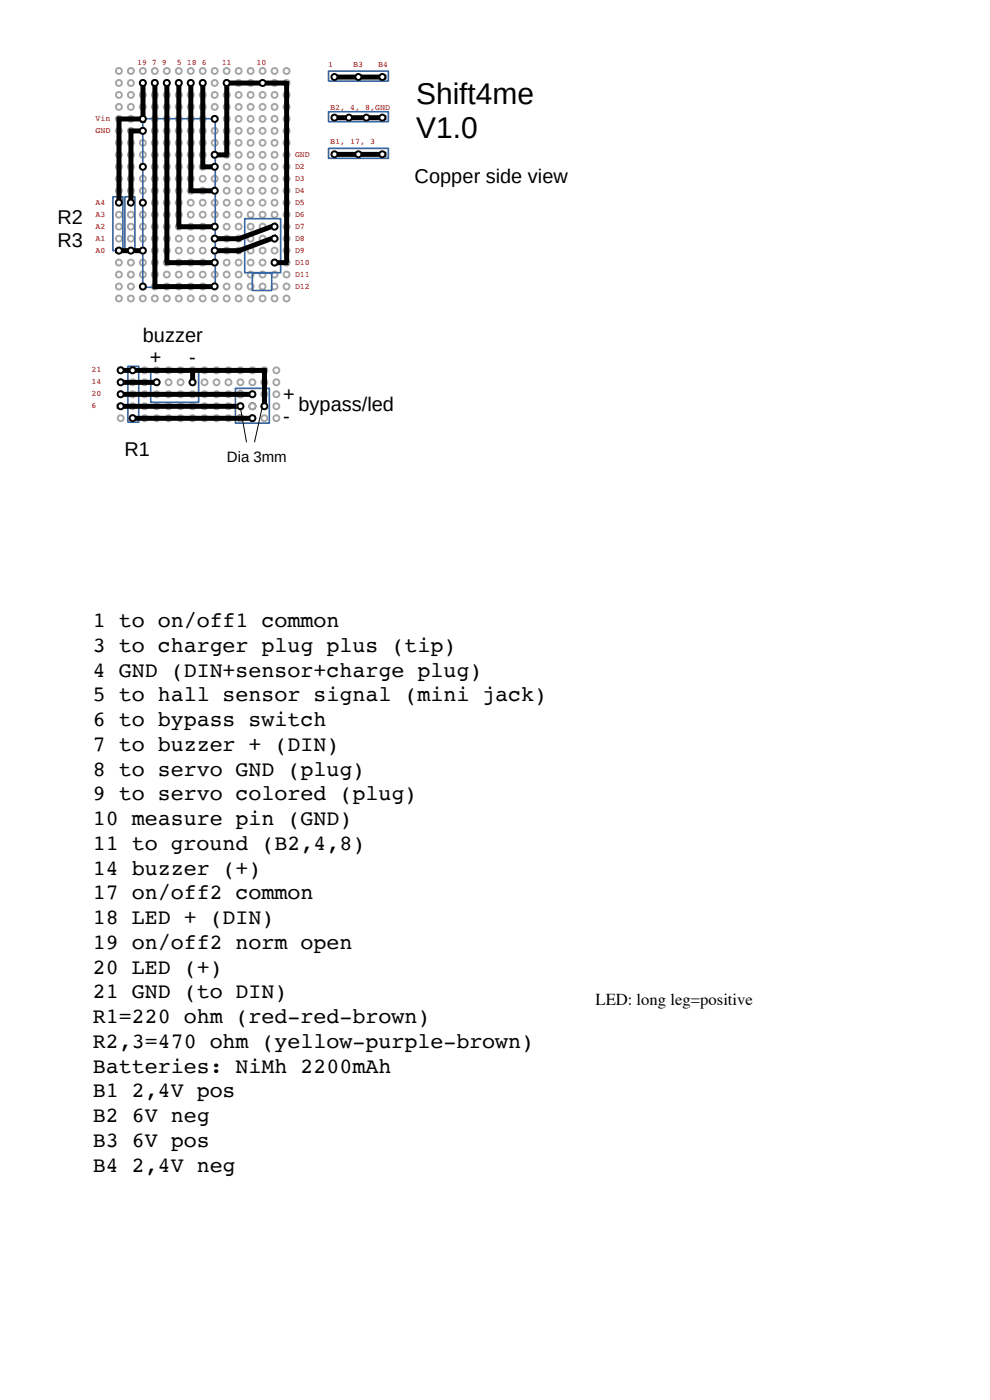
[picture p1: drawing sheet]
<svg xmlns="http://www.w3.org/2000/svg" width="210mm" height="297mm" viewBox="0 0 210 297" stroke-linecap="round" stroke-linejoin="round" font-family="sans-serif">
<defs><g id="words">
<g font-size="6.3">
<text x="88.3" y="22.1">Shift4me</text>
<text x="88.3" y="29.2">V1.0</text>
</g>
<g font-size="4.6">
<text x="19.7" y="133">1 to on/off1 common</text>
<text x="19.7" y="138.3">3 to charger plug plus (tip)</text>
<text x="19.7" y="143.6">4 GND (DIN+sensor+charge plug)</text>
<text x="19.7" y="148.8">5 to hall sensor signal (mini jack)</text>
<text x="19.7" y="154">6 to bypass switch</text>
<text x="19.7" y="159.3">7 to buzzer + (DIN)</text>
<text x="19.7" y="164.5">8 to servo GND (plug)</text>
<text x="19.7" y="169.8">9 to servo colored (plug)</text>
<text x="19.7" y="175.1">10 measure pin (GND)</text>
<text x="19.7" y="180.3">11 to ground (B2,4,8)</text>
<text x="19.7" y="185.5">14 buzzer (+)</text>
<text x="19.7" y="190.8">17 on/off2 common</text>
<text x="19.7" y="196">18 LED + (DIN)</text>
<text x="19.7" y="201.3">19 on/off2 norm open</text>
<text x="19.7" y="206.6">20 LED (+)</text>
<text x="19.7" y="211.8">21 GND (to DIN)</text>
<text x="19.7" y="217">R1=220 ohm (red-red-brown)</text>
<text x="19.7" y="222.3">R2,3=470 ohm (yellow-purple-brown)</text>
<text x="19.7" y="227.5">Batteries: NiMh 2200mAh</text>
<text x="19.7" y="232.8">B1 2,4V pos</text>
<text x="19.7" y="238.1">B2 6V neg</text>
<text x="19.7" y="243.3">B3 6V pos</text>
<text x="19.7" y="248.5">B4 2,4V neg</text>
</g>
<g font-size="4.2">
<text x="87.9" y="38.8">Copper side view</text>
<text x="12.2" y="47.6">R2</text>
<text x="12.2" y="52.3">R3</text>
<text x="30.3" y="72.5">buzzer</text>
<text x="31.7" y="77.3">+</text>
<text x="40.1" y="77.3">-</text>
<text x="60" y="85">+</text>
<text x="60" y="89.8">-</text>
<text x="63.3" y="87.1">bypass/led</text>
<text x="26.4" y="96.8">R1</text>
</g>
<text font-size="3.5" x="126.3" y="213.3">LED: long leg=positive</text>
<text font-size="3.2" x="48.1" y="98">Dia 3mm</text>
<g font-size="1.8" fill="#f00">
<text x="29.1" y="13.8">19 7 9</text>
<text x="37.5" y="13.8">5 18 6</text>
<text x="47" y="13.8">11</text>
<text x="54.4" y="13.8">10</text>
<text x="69.6" y="14.2">1</text>
<text x="74.9" y="14.2">B3</text>
<text x="80.2" y="14.2">B4</text>
<text x="70.1" y="23.3">B2, 4, 8,GND</text>
<text x="20.3" y="25.7">Vin</text>
<text x="20.3" y="28.2">GND</text>
<text x="62.6" y="33.3">GND</text>
<text x="62.6" y="35.8">D2</text>
<text x="70.1" y="30.6">B1, 17, 3</text>
<text x="62.6" y="38.4">D3</text>
<text x="62.6" y="40.9">D4</text>
<text x="20.3" y="43.4">A4</text>
<text x="20.3" y="46">A3</text>
<text x="62.6" y="43.4">D5</text>
<text x="62.6" y="46">D6</text>
<text x="20.3" y="48.5">A2</text>
<text x="20.3" y="51.1">A1</text>
<text x="20.3" y="53.6">A0</text>
<text x="62.6" y="48.5">D7</text>
<text x="62.6" y="51.1">D8</text>
<text x="62.6" y="53.6">D9</text>
<text x="62.6" y="56.1">D10</text>
<text x="62.6" y="58.7">D11</text>
<text x="62.6" y="61.2">D12</text>
<text x="19.4" y="79">21</text>
<text x="19.4" y="81.5">14</text>
<text x="19.4" y="84.1">20</text>
<text x="19.4" y="86.6">6</text>
</g>
</g></defs>
<circle cx="58.2" cy="58.2" r=".84" fill="#a5a5a5"/>
<circle cx="58.2" cy="58.2" r=".43" fill="#fff"/>
<circle cx="60.8" cy="58.2" r=".84" fill="#a5a5a5"/>
<circle cx="60.8" cy="58.2" r=".43" fill="#fff"/>
<circle cx="60.8" cy="60.8" r=".84" fill="#a5a5a5"/>
<circle cx="60.8" cy="60.8" r=".43" fill="#fff"/>
<circle cx="58.2" cy="60.8" r=".84" fill="#a5a5a5"/>
<circle cx="58.2" cy="60.8" r=".43" fill="#fff"/>
<circle cx="53.2" cy="58.2" r=".84" fill="#a5a5a5"/>
<circle cx="53.2" cy="58.2" r=".43" fill="#fff"/>
<circle cx="55.7" cy="58.2" r=".84" fill="#a5a5a5"/>
<circle cx="55.7" cy="58.2" r=".43" fill="#fff"/>
<circle cx="55.7" cy="60.8" r=".84" fill="#a5a5a5"/>
<circle cx="55.7" cy="60.8" r=".43" fill="#fff"/>
<circle cx="53.2" cy="60.8" r=".84" fill="#a5a5a5"/>
<circle cx="53.2" cy="60.8" r=".43" fill="#fff"/>
<circle cx="48.1" cy="58.2" r=".84" fill="#a5a5a5"/>
<circle cx="48.1" cy="58.2" r=".43" fill="#fff"/>
<circle cx="50.6" cy="58.2" r=".84" fill="#a5a5a5"/>
<circle cx="50.6" cy="58.2" r=".43" fill="#fff"/>
<circle cx="50.6" cy="60.8" r=".84" fill="#a5a5a5"/>
<circle cx="50.6" cy="60.8" r=".43" fill="#fff"/>
<circle cx="48.1" cy="60.8" r=".84" fill="#a5a5a5"/>
<circle cx="48.1" cy="60.8" r=".43" fill="#fff"/>
<circle cx="43" cy="58.2" r=".84" fill="#a5a5a5"/>
<circle cx="43" cy="58.2" r=".43" fill="#fff"/>
<circle cx="45.5" cy="58.2" r=".84" fill="#a5a5a5"/>
<circle cx="45.5" cy="58.2" r=".43" fill="#fff"/>
<circle cx="45.5" cy="60.8" r=".84" fill="#a5a5a5"/>
<circle cx="45.5" cy="60.8" r=".43" fill="#fff"/>
<circle cx="43" cy="60.8" r=".84" fill="#a5a5a5"/>
<circle cx="43" cy="60.8" r=".43" fill="#fff"/>
<circle cx="37.9" cy="58.2" r=".84" fill="#a5a5a5"/>
<circle cx="37.9" cy="58.2" r=".43" fill="#fff"/>
<circle cx="40.5" cy="58.2" r=".84" fill="#a5a5a5"/>
<circle cx="40.5" cy="58.2" r=".43" fill="#fff"/>
<circle cx="40.5" cy="60.8" r=".84" fill="#a5a5a5"/>
<circle cx="40.5" cy="60.8" r=".43" fill="#fff"/>
<circle cx="37.9" cy="60.8" r=".84" fill="#a5a5a5"/>
<circle cx="37.9" cy="60.8" r=".43" fill="#fff"/>
<circle cx="32.8" cy="58.2" r=".84" fill="#a5a5a5"/>
<circle cx="32.8" cy="58.2" r=".43" fill="#fff"/>
<circle cx="35.4" cy="58.2" r=".84" fill="#a5a5a5"/>
<circle cx="35.4" cy="58.2" r=".43" fill="#fff"/>
<circle cx="35.4" cy="60.8" r=".84" fill="#a5a5a5"/>
<circle cx="35.4" cy="60.8" r=".43" fill="#fff"/>
<circle cx="32.8" cy="60.8" r=".84" fill="#a5a5a5"/>
<circle cx="32.8" cy="60.8" r=".43" fill="#fff"/>
<circle cx="27.8" cy="58.2" r=".84" fill="#a5a5a5"/>
<circle cx="27.8" cy="58.2" r=".43" fill="#fff"/>
<circle cx="30.3" cy="58.2" r=".84" fill="#a5a5a5"/>
<circle cx="30.3" cy="58.2" r=".43" fill="#fff"/>
<circle cx="30.3" cy="60.8" r=".84" fill="#a5a5a5"/>
<circle cx="30.3" cy="60.8" r=".43" fill="#fff"/>
<circle cx="27.8" cy="60.8" r=".84" fill="#a5a5a5"/>
<circle cx="27.8" cy="60.8" r=".43" fill="#fff"/>
<circle cx="25.2" cy="58.2" r=".84" fill="#a5a5a5"/>
<circle cx="25.2" cy="58.2" r=".43" fill="#fff"/>
<circle cx="25.2" cy="60.8" r=".84" fill="#a5a5a5"/>
<circle cx="25.2" cy="60.8" r=".43" fill="#fff"/>
<circle cx="58.2" cy="53.2" r=".84" fill="#a5a5a5"/>
<circle cx="58.2" cy="53.2" r=".43" fill="#fff"/>
<circle cx="60.8" cy="53.2" r=".84" fill="#a5a5a5"/>
<circle cx="60.8" cy="53.2" r=".43" fill="#fff"/>
<circle cx="60.8" cy="55.7" r=".84" fill="#a5a5a5"/>
<circle cx="60.8" cy="55.7" r=".43" fill="#fff"/>
<circle cx="58.2" cy="55.7" r=".84" fill="#a5a5a5"/>
<circle cx="58.2" cy="55.7" r=".43" fill="#fff"/>
<circle cx="53.2" cy="53.2" r=".84" fill="#a5a5a5"/>
<circle cx="53.2" cy="53.2" r=".43" fill="#fff"/>
<circle cx="55.7" cy="53.2" r=".84" fill="#a5a5a5"/>
<circle cx="55.7" cy="53.2" r=".43" fill="#fff"/>
<circle cx="55.7" cy="55.7" r=".84" fill="#a5a5a5"/>
<circle cx="55.7" cy="55.7" r=".43" fill="#fff"/>
<circle cx="53.2" cy="55.7" r=".84" fill="#a5a5a5"/>
<circle cx="53.2" cy="55.7" r=".43" fill="#fff"/>
<circle cx="48.1" cy="53.2" r=".84" fill="#a5a5a5"/>
<circle cx="48.1" cy="53.2" r=".43" fill="#fff"/>
<circle cx="50.6" cy="53.2" r=".84" fill="#a5a5a5"/>
<circle cx="50.6" cy="53.2" r=".43" fill="#fff"/>
<circle cx="50.6" cy="55.7" r=".84" fill="#a5a5a5"/>
<circle cx="50.6" cy="55.7" r=".43" fill="#fff"/>
<circle cx="48.1" cy="55.7" r=".84" fill="#a5a5a5"/>
<circle cx="48.1" cy="55.7" r=".43" fill="#fff"/>
<circle cx="43" cy="53.2" r=".84" fill="#a5a5a5"/>
<circle cx="43" cy="53.2" r=".43" fill="#fff"/>
<circle cx="45.5" cy="53.2" r=".84" fill="#a5a5a5"/>
<circle cx="45.5" cy="53.2" r=".43" fill="#fff"/>
<circle cx="45.5" cy="55.7" r=".84" fill="#a5a5a5"/>
<circle cx="45.5" cy="55.7" r=".43" fill="#fff"/>
<circle cx="43" cy="55.7" r=".84" fill="#a5a5a5"/>
<circle cx="43" cy="55.7" r=".43" fill="#fff"/>
<circle cx="37.9" cy="53.2" r=".84" fill="#a5a5a5"/>
<circle cx="37.9" cy="53.2" r=".43" fill="#fff"/>
<circle cx="40.5" cy="53.2" r=".84" fill="#a5a5a5"/>
<circle cx="40.5" cy="53.2" r=".43" fill="#fff"/>
<circle cx="40.5" cy="55.7" r=".84" fill="#a5a5a5"/>
<circle cx="40.5" cy="55.7" r=".43" fill="#fff"/>
<circle cx="37.9" cy="55.7" r=".84" fill="#a5a5a5"/>
<circle cx="37.9" cy="55.7" r=".43" fill="#fff"/>
<circle cx="32.8" cy="53.2" r=".84" fill="#a5a5a5"/>
<circle cx="32.8" cy="53.2" r=".43" fill="#fff"/>
<circle cx="35.4" cy="53.2" r=".84" fill="#a5a5a5"/>
<circle cx="35.4" cy="53.2" r=".43" fill="#fff"/>
<circle cx="35.4" cy="55.7" r=".84" fill="#a5a5a5"/>
<circle cx="35.4" cy="55.7" r=".43" fill="#fff"/>
<circle cx="32.8" cy="55.7" r=".84" fill="#a5a5a5"/>
<circle cx="32.8" cy="55.7" r=".43" fill="#fff"/>
<circle cx="27.8" cy="53.2" r=".84" fill="#a5a5a5"/>
<circle cx="27.8" cy="53.2" r=".43" fill="#fff"/>
<circle cx="30.3" cy="53.2" r=".84" fill="#a5a5a5"/>
<circle cx="30.3" cy="53.2" r=".43" fill="#fff"/>
<circle cx="30.3" cy="55.7" r=".84" fill="#a5a5a5"/>
<circle cx="30.3" cy="55.7" r=".43" fill="#fff"/>
<circle cx="27.8" cy="55.7" r=".84" fill="#a5a5a5"/>
<circle cx="27.8" cy="55.7" r=".43" fill="#fff"/>
<circle cx="25.2" cy="53.2" r=".84" fill="#a5a5a5"/>
<circle cx="25.2" cy="53.2" r=".43" fill="#fff"/>
<circle cx="25.2" cy="55.7" r=".84" fill="#a5a5a5"/>
<circle cx="25.2" cy="55.7" r=".43" fill="#fff"/>
<circle cx="58.2" cy="48.1" r=".84" fill="#a5a5a5"/>
<circle cx="58.2" cy="48.1" r=".43" fill="#fff"/>
<circle cx="60.8" cy="48.1" r=".84" fill="#a5a5a5"/>
<circle cx="60.8" cy="48.1" r=".43" fill="#fff"/>
<circle cx="60.8" cy="50.6" r=".84" fill="#a5a5a5"/>
<circle cx="60.8" cy="50.6" r=".43" fill="#fff"/>
<circle cx="58.2" cy="50.6" r=".84" fill="#a5a5a5"/>
<circle cx="58.2" cy="50.6" r=".43" fill="#fff"/>
<circle cx="53.2" cy="48.1" r=".84" fill="#a5a5a5"/>
<circle cx="53.2" cy="48.1" r=".43" fill="#fff"/>
<circle cx="55.7" cy="48.1" r=".84" fill="#a5a5a5"/>
<circle cx="55.7" cy="48.1" r=".43" fill="#fff"/>
<circle cx="55.7" cy="50.6" r=".84" fill="#a5a5a5"/>
<circle cx="55.7" cy="50.6" r=".43" fill="#fff"/>
<circle cx="53.2" cy="50.6" r=".84" fill="#a5a5a5"/>
<circle cx="53.2" cy="50.6" r=".43" fill="#fff"/>
<circle cx="48.1" cy="48.1" r=".84" fill="#a5a5a5"/>
<circle cx="48.1" cy="48.1" r=".43" fill="#fff"/>
<circle cx="50.6" cy="48.1" r=".84" fill="#a5a5a5"/>
<circle cx="50.6" cy="48.1" r=".43" fill="#fff"/>
<circle cx="50.6" cy="50.6" r=".84" fill="#a5a5a5"/>
<circle cx="50.6" cy="50.6" r=".43" fill="#fff"/>
<circle cx="48.1" cy="50.6" r=".84" fill="#a5a5a5"/>
<circle cx="48.1" cy="50.6" r=".43" fill="#fff"/>
<circle cx="43" cy="48.1" r=".84" fill="#a5a5a5"/>
<circle cx="43" cy="48.1" r=".43" fill="#fff"/>
<circle cx="45.5" cy="48.1" r=".84" fill="#a5a5a5"/>
<circle cx="45.5" cy="48.1" r=".43" fill="#fff"/>
<circle cx="45.5" cy="50.6" r=".84" fill="#a5a5a5"/>
<circle cx="45.5" cy="50.6" r=".43" fill="#fff"/>
<circle cx="43" cy="50.6" r=".84" fill="#a5a5a5"/>
<circle cx="43" cy="50.6" r=".43" fill="#fff"/>
<circle cx="37.9" cy="48.1" r=".84" fill="#a5a5a5"/>
<circle cx="37.9" cy="48.1" r=".43" fill="#fff"/>
<circle cx="40.5" cy="48.1" r=".84" fill="#a5a5a5"/>
<circle cx="40.5" cy="48.1" r=".43" fill="#fff"/>
<circle cx="40.5" cy="50.6" r=".84" fill="#a5a5a5"/>
<circle cx="40.5" cy="50.6" r=".43" fill="#fff"/>
<circle cx="37.9" cy="50.6" r=".84" fill="#a5a5a5"/>
<circle cx="37.9" cy="50.6" r=".43" fill="#fff"/>
<circle cx="32.8" cy="48.1" r=".84" fill="#a5a5a5"/>
<circle cx="32.8" cy="48.1" r=".43" fill="#fff"/>
<circle cx="35.4" cy="48.1" r=".84" fill="#a5a5a5"/>
<circle cx="35.4" cy="48.1" r=".43" fill="#fff"/>
<circle cx="35.4" cy="50.6" r=".84" fill="#a5a5a5"/>
<circle cx="35.4" cy="50.6" r=".43" fill="#fff"/>
<circle cx="32.8" cy="50.6" r=".84" fill="#a5a5a5"/>
<circle cx="32.8" cy="50.6" r=".43" fill="#fff"/>
<circle cx="27.8" cy="48.1" r=".84" fill="#a5a5a5"/>
<circle cx="27.8" cy="48.1" r=".43" fill="#fff"/>
<circle cx="30.3" cy="48.1" r=".84" fill="#a5a5a5"/>
<circle cx="30.3" cy="48.1" r=".43" fill="#fff"/>
<circle cx="30.3" cy="50.6" r=".84" fill="#a5a5a5"/>
<circle cx="30.3" cy="50.6" r=".43" fill="#fff"/>
<circle cx="27.8" cy="50.6" r=".84" fill="#a5a5a5"/>
<circle cx="27.8" cy="50.6" r=".43" fill="#fff"/>
<circle cx="25.2" cy="48.1" r=".84" fill="#a5a5a5"/>
<circle cx="25.2" cy="48.1" r=".43" fill="#fff"/>
<circle cx="25.2" cy="50.6" r=".84" fill="#a5a5a5"/>
<circle cx="25.2" cy="50.6" r=".43" fill="#fff"/>
<circle cx="58.2" cy="43" r=".84" fill="#a5a5a5"/>
<circle cx="58.2" cy="43" r=".43" fill="#fff"/>
<circle cx="60.8" cy="43" r=".84" fill="#a5a5a5"/>
<circle cx="60.8" cy="43" r=".43" fill="#fff"/>
<circle cx="60.8" cy="45.5" r=".84" fill="#a5a5a5"/>
<circle cx="60.8" cy="45.5" r=".43" fill="#fff"/>
<circle cx="58.2" cy="45.5" r=".84" fill="#a5a5a5"/>
<circle cx="58.2" cy="45.5" r=".43" fill="#fff"/>
<circle cx="53.2" cy="43" r=".84" fill="#a5a5a5"/>
<circle cx="53.2" cy="43" r=".43" fill="#fff"/>
<circle cx="55.7" cy="43" r=".84" fill="#a5a5a5"/>
<circle cx="55.7" cy="43" r=".43" fill="#fff"/>
<circle cx="55.7" cy="45.5" r=".84" fill="#a5a5a5"/>
<circle cx="55.7" cy="45.5" r=".43" fill="#fff"/>
<circle cx="53.2" cy="45.5" r=".84" fill="#a5a5a5"/>
<circle cx="53.2" cy="45.5" r=".43" fill="#fff"/>
<circle cx="48.1" cy="43" r=".84" fill="#a5a5a5"/>
<circle cx="48.1" cy="43" r=".43" fill="#fff"/>
<circle cx="50.6" cy="43" r=".84" fill="#a5a5a5"/>
<circle cx="50.6" cy="43" r=".43" fill="#fff"/>
<circle cx="50.6" cy="45.5" r=".84" fill="#a5a5a5"/>
<circle cx="50.6" cy="45.5" r=".43" fill="#fff"/>
<circle cx="48.1" cy="45.5" r=".84" fill="#a5a5a5"/>
<circle cx="48.1" cy="45.5" r=".43" fill="#fff"/>
<circle cx="43" cy="43" r=".84" fill="#a5a5a5"/>
<circle cx="43" cy="43" r=".43" fill="#fff"/>
<circle cx="45.5" cy="43" r=".84" fill="#a5a5a5"/>
<circle cx="45.5" cy="43" r=".43" fill="#fff"/>
<circle cx="45.5" cy="45.5" r=".84" fill="#a5a5a5"/>
<circle cx="45.5" cy="45.5" r=".43" fill="#fff"/>
<circle cx="43" cy="45.5" r=".84" fill="#a5a5a5"/>
<circle cx="43" cy="45.5" r=".43" fill="#fff"/>
<circle cx="37.9" cy="43" r=".84" fill="#a5a5a5"/>
<circle cx="37.9" cy="43" r=".43" fill="#fff"/>
<circle cx="40.5" cy="43" r=".84" fill="#a5a5a5"/>
<circle cx="40.5" cy="43" r=".43" fill="#fff"/>
<circle cx="40.5" cy="45.5" r=".84" fill="#a5a5a5"/>
<circle cx="40.5" cy="45.5" r=".43" fill="#fff"/>
<circle cx="37.9" cy="45.5" r=".84" fill="#a5a5a5"/>
<circle cx="37.9" cy="45.5" r=".43" fill="#fff"/>
<circle cx="32.8" cy="43" r=".84" fill="#a5a5a5"/>
<circle cx="32.8" cy="43" r=".43" fill="#fff"/>
<circle cx="35.4" cy="43" r=".84" fill="#a5a5a5"/>
<circle cx="35.4" cy="43" r=".43" fill="#fff"/>
<circle cx="35.4" cy="45.5" r=".84" fill="#a5a5a5"/>
<circle cx="35.4" cy="45.5" r=".43" fill="#fff"/>
<circle cx="32.8" cy="45.5" r=".84" fill="#a5a5a5"/>
<circle cx="32.8" cy="45.5" r=".43" fill="#fff"/>
<circle cx="27.8" cy="43" r=".84" fill="#a5a5a5"/>
<circle cx="27.8" cy="43" r=".43" fill="#fff"/>
<circle cx="30.3" cy="43" r=".84" fill="#a5a5a5"/>
<circle cx="30.3" cy="43" r=".43" fill="#fff"/>
<circle cx="30.3" cy="45.5" r=".84" fill="#a5a5a5"/>
<circle cx="30.3" cy="45.5" r=".43" fill="#fff"/>
<circle cx="27.8" cy="45.5" r=".84" fill="#a5a5a5"/>
<circle cx="27.8" cy="45.5" r=".43" fill="#fff"/>
<circle cx="25.2" cy="43" r=".84" fill="#a5a5a5"/>
<circle cx="25.2" cy="43" r=".43" fill="#fff"/>
<circle cx="25.2" cy="45.5" r=".84" fill="#a5a5a5"/>
<circle cx="25.2" cy="45.5" r=".43" fill="#fff"/>
<circle cx="58.2" cy="37.9" r=".84" fill="#a5a5a5"/>
<circle cx="58.2" cy="37.9" r=".43" fill="#fff"/>
<circle cx="60.8" cy="37.9" r=".84" fill="#a5a5a5"/>
<circle cx="60.8" cy="37.9" r=".43" fill="#fff"/>
<circle cx="60.8" cy="40.5" r=".84" fill="#a5a5a5"/>
<circle cx="60.8" cy="40.5" r=".43" fill="#fff"/>
<circle cx="58.2" cy="40.5" r=".84" fill="#a5a5a5"/>
<circle cx="58.2" cy="40.5" r=".43" fill="#fff"/>
<circle cx="53.2" cy="37.9" r=".84" fill="#a5a5a5"/>
<circle cx="53.2" cy="37.9" r=".43" fill="#fff"/>
<circle cx="55.7" cy="37.9" r=".84" fill="#a5a5a5"/>
<circle cx="55.7" cy="37.9" r=".43" fill="#fff"/>
<circle cx="55.7" cy="40.5" r=".84" fill="#a5a5a5"/>
<circle cx="55.7" cy="40.5" r=".43" fill="#fff"/>
<circle cx="53.2" cy="40.5" r=".84" fill="#a5a5a5"/>
<circle cx="53.2" cy="40.5" r=".43" fill="#fff"/>
<circle cx="48.1" cy="37.9" r=".84" fill="#a5a5a5"/>
<circle cx="48.1" cy="37.9" r=".43" fill="#fff"/>
<circle cx="50.6" cy="37.9" r=".84" fill="#a5a5a5"/>
<circle cx="50.6" cy="37.9" r=".43" fill="#fff"/>
<circle cx="50.6" cy="40.5" r=".84" fill="#a5a5a5"/>
<circle cx="50.6" cy="40.5" r=".43" fill="#fff"/>
<circle cx="48.1" cy="40.5" r=".84" fill="#a5a5a5"/>
<circle cx="48.1" cy="40.5" r=".43" fill="#fff"/>
<circle cx="43" cy="37.9" r=".84" fill="#a5a5a5"/>
<circle cx="43" cy="37.9" r=".43" fill="#fff"/>
<circle cx="45.5" cy="37.9" r=".84" fill="#a5a5a5"/>
<circle cx="45.5" cy="37.9" r=".43" fill="#fff"/>
<circle cx="45.5" cy="40.5" r=".84" fill="#a5a5a5"/>
<circle cx="45.5" cy="40.5" r=".43" fill="#fff"/>
<circle cx="43" cy="40.5" r=".84" fill="#a5a5a5"/>
<circle cx="43" cy="40.5" r=".43" fill="#fff"/>
<circle cx="37.9" cy="37.9" r=".84" fill="#a5a5a5"/>
<circle cx="37.9" cy="37.9" r=".43" fill="#fff"/>
<circle cx="40.5" cy="37.9" r=".84" fill="#a5a5a5"/>
<circle cx="40.5" cy="37.9" r=".43" fill="#fff"/>
<circle cx="40.5" cy="40.5" r=".84" fill="#a5a5a5"/>
<circle cx="40.5" cy="40.5" r=".43" fill="#fff"/>
<circle cx="37.9" cy="40.5" r=".84" fill="#a5a5a5"/>
<circle cx="37.9" cy="40.5" r=".43" fill="#fff"/>
<circle cx="32.8" cy="37.9" r=".84" fill="#a5a5a5"/>
<circle cx="32.8" cy="37.9" r=".43" fill="#fff"/>
<circle cx="35.4" cy="37.9" r=".84" fill="#a5a5a5"/>
<circle cx="35.4" cy="37.9" r=".43" fill="#fff"/>
<circle cx="35.4" cy="40.5" r=".84" fill="#a5a5a5"/>
<circle cx="35.4" cy="40.5" r=".43" fill="#fff"/>
<circle cx="32.8" cy="40.5" r=".84" fill="#a5a5a5"/>
<circle cx="32.8" cy="40.5" r=".43" fill="#fff"/>
<circle cx="27.8" cy="37.9" r=".84" fill="#a5a5a5"/>
<circle cx="27.8" cy="37.9" r=".43" fill="#fff"/>
<circle cx="30.3" cy="37.9" r=".84" fill="#a5a5a5"/>
<circle cx="30.3" cy="37.9" r=".43" fill="#fff"/>
<circle cx="30.3" cy="40.5" r=".84" fill="#a5a5a5"/>
<circle cx="30.3" cy="40.5" r=".43" fill="#fff"/>
<circle cx="27.8" cy="40.5" r=".84" fill="#a5a5a5"/>
<circle cx="27.8" cy="40.5" r=".43" fill="#fff"/>
<circle cx="25.2" cy="37.9" r=".84" fill="#a5a5a5"/>
<circle cx="25.2" cy="37.9" r=".43" fill="#fff"/>
<circle cx="25.2" cy="40.5" r=".84" fill="#a5a5a5"/>
<circle cx="25.2" cy="40.5" r=".43" fill="#fff"/>
<circle cx="58.2" cy="32.8" r=".84" fill="#a5a5a5"/>
<circle cx="58.2" cy="32.8" r=".43" fill="#fff"/>
<circle cx="60.8" cy="32.8" r=".84" fill="#a5a5a5"/>
<circle cx="60.8" cy="32.8" r=".43" fill="#fff"/>
<circle cx="60.8" cy="35.4" r=".84" fill="#a5a5a5"/>
<circle cx="60.8" cy="35.4" r=".43" fill="#fff"/>
<circle cx="58.2" cy="35.4" r=".84" fill="#a5a5a5"/>
<circle cx="58.2" cy="35.4" r=".43" fill="#fff"/>
<circle cx="53.2" cy="32.8" r=".84" fill="#a5a5a5"/>
<circle cx="53.2" cy="32.8" r=".43" fill="#fff"/>
<circle cx="55.7" cy="32.8" r=".84" fill="#a5a5a5"/>
<circle cx="55.7" cy="32.8" r=".43" fill="#fff"/>
<circle cx="55.7" cy="35.4" r=".84" fill="#a5a5a5"/>
<circle cx="55.7" cy="35.4" r=".43" fill="#fff"/>
<circle cx="53.2" cy="35.4" r=".84" fill="#a5a5a5"/>
<circle cx="53.2" cy="35.4" r=".43" fill="#fff"/>
<circle cx="48.1" cy="32.8" r=".84" fill="#a5a5a5"/>
<circle cx="48.1" cy="32.8" r=".43" fill="#fff"/>
<circle cx="50.6" cy="32.8" r=".84" fill="#a5a5a5"/>
<circle cx="50.6" cy="32.8" r=".43" fill="#fff"/>
<circle cx="50.6" cy="35.4" r=".84" fill="#a5a5a5"/>
<circle cx="50.6" cy="35.4" r=".43" fill="#fff"/>
<circle cx="48.1" cy="35.4" r=".84" fill="#a5a5a5"/>
<circle cx="48.1" cy="35.4" r=".43" fill="#fff"/>
<circle cx="43" cy="32.8" r=".84" fill="#a5a5a5"/>
<circle cx="43" cy="32.8" r=".43" fill="#fff"/>
<circle cx="45.5" cy="32.8" r=".84" fill="#a5a5a5"/>
<circle cx="45.5" cy="32.8" r=".43" fill="#fff"/>
<circle cx="45.5" cy="35.4" r=".84" fill="#a5a5a5"/>
<circle cx="45.5" cy="35.4" r=".43" fill="#fff"/>
<circle cx="43" cy="35.4" r=".84" fill="#a5a5a5"/>
<circle cx="43" cy="35.4" r=".43" fill="#fff"/>
<circle cx="37.9" cy="32.8" r=".84" fill="#a5a5a5"/>
<circle cx="37.9" cy="32.8" r=".43" fill="#fff"/>
<circle cx="40.5" cy="32.8" r=".84" fill="#a5a5a5"/>
<circle cx="40.5" cy="32.8" r=".43" fill="#fff"/>
<circle cx="40.5" cy="35.4" r=".84" fill="#a5a5a5"/>
<circle cx="40.5" cy="35.4" r=".43" fill="#fff"/>
<circle cx="37.9" cy="35.4" r=".84" fill="#a5a5a5"/>
<circle cx="37.9" cy="35.4" r=".43" fill="#fff"/>
<circle cx="32.8" cy="32.8" r=".84" fill="#a5a5a5"/>
<circle cx="32.8" cy="32.8" r=".43" fill="#fff"/>
<circle cx="35.4" cy="32.8" r=".84" fill="#a5a5a5"/>
<circle cx="35.4" cy="32.8" r=".43" fill="#fff"/>
<circle cx="35.4" cy="35.4" r=".84" fill="#a5a5a5"/>
<circle cx="35.4" cy="35.4" r=".43" fill="#fff"/>
<circle cx="32.8" cy="35.4" r=".84" fill="#a5a5a5"/>
<circle cx="32.8" cy="35.4" r=".43" fill="#fff"/>
<circle cx="27.8" cy="32.8" r=".84" fill="#a5a5a5"/>
<circle cx="27.8" cy="32.8" r=".43" fill="#fff"/>
<circle cx="30.3" cy="32.8" r=".84" fill="#a5a5a5"/>
<circle cx="30.3" cy="32.8" r=".43" fill="#fff"/>
<circle cx="30.3" cy="35.4" r=".84" fill="#a5a5a5"/>
<circle cx="30.3" cy="35.4" r=".43" fill="#fff"/>
<circle cx="27.8" cy="35.4" r=".84" fill="#a5a5a5"/>
<circle cx="27.8" cy="35.4" r=".43" fill="#fff"/>
<circle cx="25.2" cy="32.8" r=".84" fill="#a5a5a5"/>
<circle cx="25.2" cy="32.8" r=".43" fill="#fff"/>
<circle cx="25.2" cy="35.4" r=".84" fill="#a5a5a5"/>
<circle cx="25.2" cy="35.4" r=".43" fill="#fff"/>
<circle cx="58.2" cy="27.8" r=".84" fill="#a5a5a5"/>
<circle cx="58.2" cy="27.8" r=".43" fill="#fff"/>
<circle cx="60.8" cy="27.8" r=".84" fill="#a5a5a5"/>
<circle cx="60.8" cy="27.8" r=".43" fill="#fff"/>
<circle cx="60.8" cy="30.3" r=".84" fill="#a5a5a5"/>
<circle cx="60.8" cy="30.3" r=".43" fill="#fff"/>
<circle cx="58.2" cy="30.3" r=".84" fill="#a5a5a5"/>
<circle cx="58.2" cy="30.3" r=".43" fill="#fff"/>
<circle cx="53.2" cy="27.8" r=".84" fill="#a5a5a5"/>
<circle cx="53.2" cy="27.8" r=".43" fill="#fff"/>
<circle cx="55.7" cy="27.8" r=".84" fill="#a5a5a5"/>
<circle cx="55.7" cy="27.8" r=".43" fill="#fff"/>
<circle cx="55.7" cy="30.3" r=".84" fill="#a5a5a5"/>
<circle cx="55.7" cy="30.3" r=".43" fill="#fff"/>
<circle cx="53.2" cy="30.3" r=".84" fill="#a5a5a5"/>
<circle cx="53.2" cy="30.3" r=".43" fill="#fff"/>
<circle cx="48.1" cy="27.8" r=".84" fill="#a5a5a5"/>
<circle cx="48.1" cy="27.8" r=".43" fill="#fff"/>
<circle cx="50.6" cy="27.8" r=".84" fill="#a5a5a5"/>
<circle cx="50.6" cy="27.8" r=".43" fill="#fff"/>
<circle cx="50.6" cy="30.3" r=".84" fill="#a5a5a5"/>
<circle cx="50.6" cy="30.3" r=".43" fill="#fff"/>
<circle cx="48.1" cy="30.3" r=".84" fill="#a5a5a5"/>
<circle cx="48.1" cy="30.3" r=".43" fill="#fff"/>
<circle cx="43" cy="27.8" r=".84" fill="#a5a5a5"/>
<circle cx="43" cy="27.8" r=".43" fill="#fff"/>
<circle cx="45.5" cy="27.8" r=".84" fill="#a5a5a5"/>
<circle cx="45.5" cy="27.8" r=".43" fill="#fff"/>
<circle cx="45.5" cy="30.3" r=".84" fill="#a5a5a5"/>
<circle cx="45.5" cy="30.3" r=".43" fill="#fff"/>
<circle cx="43" cy="30.3" r=".84" fill="#a5a5a5"/>
<circle cx="43" cy="30.3" r=".43" fill="#fff"/>
<circle cx="37.9" cy="27.8" r=".84" fill="#a5a5a5"/>
<circle cx="37.9" cy="27.8" r=".43" fill="#fff"/>
<circle cx="40.5" cy="27.8" r=".84" fill="#a5a5a5"/>
<circle cx="40.5" cy="27.8" r=".43" fill="#fff"/>
<circle cx="40.5" cy="30.3" r=".84" fill="#a5a5a5"/>
<circle cx="40.5" cy="30.3" r=".43" fill="#fff"/>
<circle cx="37.9" cy="30.3" r=".84" fill="#a5a5a5"/>
<circle cx="37.9" cy="30.3" r=".43" fill="#fff"/>
<circle cx="32.8" cy="27.8" r=".84" fill="#a5a5a5"/>
<circle cx="32.8" cy="27.8" r=".43" fill="#fff"/>
<circle cx="35.4" cy="27.8" r=".84" fill="#a5a5a5"/>
<circle cx="35.4" cy="27.8" r=".43" fill="#fff"/>
<circle cx="35.4" cy="30.3" r=".84" fill="#a5a5a5"/>
<circle cx="35.4" cy="30.3" r=".43" fill="#fff"/>
<circle cx="32.8" cy="30.3" r=".84" fill="#a5a5a5"/>
<circle cx="32.8" cy="30.3" r=".43" fill="#fff"/>
<circle cx="27.8" cy="27.8" r=".84" fill="#a5a5a5"/>
<circle cx="27.8" cy="27.8" r=".43" fill="#fff"/>
<circle cx="30.3" cy="27.8" r=".84" fill="#a5a5a5"/>
<circle cx="30.3" cy="27.8" r=".43" fill="#fff"/>
<circle cx="30.3" cy="30.3" r=".84" fill="#a5a5a5"/>
<circle cx="30.3" cy="30.3" r=".43" fill="#fff"/>
<circle cx="27.8" cy="30.3" r=".84" fill="#a5a5a5"/>
<circle cx="27.8" cy="30.3" r=".43" fill="#fff"/>
<circle cx="25.2" cy="27.8" r=".84" fill="#a5a5a5"/>
<circle cx="25.2" cy="27.8" r=".43" fill="#fff"/>
<circle cx="25.2" cy="30.3" r=".84" fill="#a5a5a5"/>
<circle cx="25.2" cy="30.3" r=".43" fill="#fff"/>
<circle cx="58.2" cy="22.7" r=".84" fill="#a5a5a5"/>
<circle cx="58.2" cy="22.7" r=".43" fill="#fff"/>
<circle cx="60.8" cy="22.7" r=".84" fill="#a5a5a5"/>
<circle cx="60.8" cy="22.7" r=".43" fill="#fff"/>
<circle cx="60.8" cy="25.2" r=".84" fill="#a5a5a5"/>
<circle cx="60.8" cy="25.2" r=".43" fill="#fff"/>
<circle cx="58.2" cy="25.2" r=".84" fill="#a5a5a5"/>
<circle cx="58.2" cy="25.2" r=".43" fill="#fff"/>
<circle cx="53.2" cy="22.7" r=".84" fill="#a5a5a5"/>
<circle cx="53.2" cy="22.7" r=".43" fill="#fff"/>
<circle cx="55.7" cy="22.7" r=".84" fill="#a5a5a5"/>
<circle cx="55.7" cy="22.7" r=".43" fill="#fff"/>
<circle cx="55.7" cy="25.2" r=".84" fill="#a5a5a5"/>
<circle cx="55.7" cy="25.2" r=".43" fill="#fff"/>
<circle cx="53.2" cy="25.2" r=".84" fill="#a5a5a5"/>
<circle cx="53.2" cy="25.2" r=".43" fill="#fff"/>
<circle cx="48.1" cy="22.7" r=".84" fill="#a5a5a5"/>
<circle cx="48.1" cy="22.7" r=".43" fill="#fff"/>
<circle cx="50.6" cy="22.7" r=".84" fill="#a5a5a5"/>
<circle cx="50.6" cy="22.7" r=".43" fill="#fff"/>
<circle cx="50.6" cy="25.2" r=".84" fill="#a5a5a5"/>
<circle cx="50.6" cy="25.2" r=".43" fill="#fff"/>
<circle cx="48.1" cy="25.2" r=".84" fill="#a5a5a5"/>
<circle cx="48.1" cy="25.2" r=".43" fill="#fff"/>
<circle cx="43" cy="22.7" r=".84" fill="#a5a5a5"/>
<circle cx="43" cy="22.7" r=".43" fill="#fff"/>
<circle cx="45.5" cy="22.7" r=".84" fill="#a5a5a5"/>
<circle cx="45.5" cy="22.7" r=".43" fill="#fff"/>
<circle cx="45.5" cy="25.2" r=".84" fill="#a5a5a5"/>
<circle cx="45.5" cy="25.2" r=".43" fill="#fff"/>
<circle cx="43" cy="25.2" r=".84" fill="#a5a5a5"/>
<circle cx="43" cy="25.2" r=".43" fill="#fff"/>
<circle cx="37.9" cy="22.7" r=".84" fill="#a5a5a5"/>
<circle cx="37.9" cy="22.7" r=".43" fill="#fff"/>
<circle cx="40.5" cy="22.7" r=".84" fill="#a5a5a5"/>
<circle cx="40.5" cy="22.7" r=".43" fill="#fff"/>
<circle cx="40.5" cy="25.2" r=".84" fill="#a5a5a5"/>
<circle cx="40.5" cy="25.2" r=".43" fill="#fff"/>
<circle cx="37.9" cy="25.2" r=".84" fill="#a5a5a5"/>
<circle cx="37.9" cy="25.2" r=".43" fill="#fff"/>
<circle cx="32.8" cy="22.7" r=".84" fill="#a5a5a5"/>
<circle cx="32.8" cy="22.7" r=".43" fill="#fff"/>
<circle cx="35.4" cy="22.7" r=".84" fill="#a5a5a5"/>
<circle cx="35.4" cy="22.7" r=".43" fill="#fff"/>
<circle cx="35.4" cy="25.2" r=".84" fill="#a5a5a5"/>
<circle cx="35.4" cy="25.2" r=".43" fill="#fff"/>
<circle cx="32.8" cy="25.2" r=".84" fill="#a5a5a5"/>
<circle cx="32.8" cy="25.2" r=".43" fill="#fff"/>
<circle cx="27.8" cy="22.7" r=".84" fill="#a5a5a5"/>
<circle cx="27.8" cy="22.7" r=".43" fill="#fff"/>
<circle cx="30.3" cy="22.7" r=".84" fill="#a5a5a5"/>
<circle cx="30.3" cy="22.7" r=".43" fill="#fff"/>
<circle cx="30.3" cy="25.2" r=".84" fill="#a5a5a5"/>
<circle cx="30.3" cy="25.2" r=".43" fill="#fff"/>
<circle cx="27.8" cy="25.2" r=".84" fill="#a5a5a5"/>
<circle cx="27.8" cy="25.2" r=".43" fill="#fff"/>
<circle cx="25.2" cy="22.7" r=".84" fill="#a5a5a5"/>
<circle cx="25.2" cy="22.7" r=".43" fill="#fff"/>
<circle cx="25.2" cy="25.2" r=".84" fill="#a5a5a5"/>
<circle cx="25.2" cy="25.2" r=".43" fill="#fff"/>
<path d="M30.3 25.2h15.4v35.7h-15.4zM51.9 46.4h7.6v11.5h-7.6zM53.5 57.9h4.1v3.7h-4.1z" fill="none" stroke="#3465a4" stroke-width=".35"/>
<path d="M45.1 50.6h6M45.1 53.2h6" fill="none" stroke="#000" stroke-width="1.1" stroke-linecap="butt"/>
<circle cx="58.2" cy="20.1" r=".84" fill="#a5a5a5"/>
<circle cx="58.2" cy="20.1" r=".43" fill="#fff"/>
<circle cx="60.8" cy="20.1" r=".84" fill="#a5a5a5"/>
<circle cx="60.8" cy="20.1" r=".43" fill="#fff"/>
<circle cx="53.2" cy="20.1" r=".84" fill="#a5a5a5"/>
<circle cx="53.2" cy="20.1" r=".43" fill="#fff"/>
<circle cx="55.7" cy="20.1" r=".84" fill="#a5a5a5"/>
<circle cx="55.7" cy="20.1" r=".43" fill="#fff"/>
<circle cx="48.1" cy="20.1" r=".84" fill="#a5a5a5"/>
<circle cx="48.1" cy="20.1" r=".43" fill="#fff"/>
<circle cx="50.6" cy="20.1" r=".84" fill="#a5a5a5"/>
<circle cx="50.6" cy="20.1" r=".43" fill="#fff"/>
<circle cx="43" cy="20.1" r=".84" fill="#a5a5a5"/>
<circle cx="43" cy="20.1" r=".43" fill="#fff"/>
<circle cx="45.5" cy="20.1" r=".84" fill="#a5a5a5"/>
<circle cx="45.5" cy="20.1" r=".43" fill="#fff"/>
<circle cx="37.9" cy="20.1" r=".84" fill="#a5a5a5"/>
<circle cx="37.9" cy="20.1" r=".43" fill="#fff"/>
<circle cx="40.5" cy="20.1" r=".84" fill="#a5a5a5"/>
<circle cx="40.5" cy="20.1" r=".43" fill="#fff"/>
<circle cx="32.8" cy="20.1" r=".84" fill="#a5a5a5"/>
<circle cx="32.8" cy="20.1" r=".43" fill="#fff"/>
<circle cx="35.4" cy="20.1" r=".84" fill="#a5a5a5"/>
<circle cx="35.4" cy="20.1" r=".43" fill="#fff"/>
<circle cx="27.8" cy="20.1" r=".84" fill="#a5a5a5"/>
<circle cx="27.8" cy="20.1" r=".43" fill="#fff"/>
<circle cx="30.3" cy="20.1" r=".84" fill="#a5a5a5"/>
<circle cx="30.3" cy="20.1" r=".43" fill="#fff"/>
<circle cx="25.2" cy="20.1" r=".84" fill="#a5a5a5"/>
<circle cx="25.2" cy="20.1" r=".43" fill="#fff"/>
<circle cx="58.2" cy="15.1" r=".84" fill="#a5a5a5"/>
<circle cx="58.2" cy="15.1" r=".43" fill="#fff"/>
<circle cx="60.8" cy="15.1" r=".84" fill="#a5a5a5"/>
<circle cx="60.8" cy="15.1" r=".43" fill="#fff"/>
<circle cx="60.8" cy="17.6" r=".84" fill="#a5a5a5"/>
<circle cx="60.8" cy="17.6" r=".43" fill="#fff"/>
<circle cx="58.2" cy="17.6" r=".84" fill="#a5a5a5"/>
<circle cx="58.2" cy="17.6" r=".43" fill="#fff"/>
<circle cx="53.2" cy="15.1" r=".84" fill="#a5a5a5"/>
<circle cx="53.2" cy="15.1" r=".43" fill="#fff"/>
<circle cx="55.7" cy="15.1" r=".84" fill="#a5a5a5"/>
<circle cx="55.7" cy="15.1" r=".43" fill="#fff"/>
<circle cx="55.7" cy="17.6" r=".84" fill="#a5a5a5"/>
<circle cx="55.7" cy="17.6" r=".43" fill="#fff"/>
<circle cx="53.2" cy="17.6" r=".84" fill="#a5a5a5"/>
<circle cx="53.2" cy="17.6" r=".43" fill="#fff"/>
<circle cx="48.1" cy="15.1" r=".84" fill="#a5a5a5"/>
<circle cx="48.1" cy="15.1" r=".43" fill="#fff"/>
<circle cx="50.6" cy="15.1" r=".84" fill="#a5a5a5"/>
<circle cx="50.6" cy="15.1" r=".43" fill="#fff"/>
<circle cx="50.6" cy="17.6" r=".84" fill="#a5a5a5"/>
<circle cx="50.6" cy="17.6" r=".43" fill="#fff"/>
<circle cx="48.1" cy="17.6" r=".84" fill="#a5a5a5"/>
<circle cx="48.1" cy="17.6" r=".43" fill="#fff"/>
<circle cx="43" cy="15.1" r=".84" fill="#a5a5a5"/>
<circle cx="43" cy="15.1" r=".43" fill="#fff"/>
<circle cx="45.5" cy="15.1" r=".84" fill="#a5a5a5"/>
<circle cx="45.5" cy="15.1" r=".43" fill="#fff"/>
<circle cx="45.5" cy="17.6" r=".84" fill="#a5a5a5"/>
<circle cx="45.5" cy="17.6" r=".43" fill="#fff"/>
<circle cx="43" cy="17.6" r=".84" fill="#a5a5a5"/>
<circle cx="43" cy="17.6" r=".43" fill="#fff"/>
<circle cx="37.9" cy="15.1" r=".84" fill="#a5a5a5"/>
<circle cx="37.9" cy="15.1" r=".43" fill="#fff"/>
<circle cx="40.5" cy="15.1" r=".84" fill="#a5a5a5"/>
<circle cx="40.5" cy="15.1" r=".43" fill="#fff"/>
<circle cx="40.5" cy="17.6" r=".84" fill="#a5a5a5"/>
<circle cx="40.5" cy="17.6" r=".43" fill="#fff"/>
<circle cx="37.9" cy="17.6" r=".84" fill="#a5a5a5"/>
<circle cx="37.9" cy="17.6" r=".43" fill="#fff"/>
<circle cx="32.8" cy="15.1" r=".84" fill="#a5a5a5"/>
<circle cx="32.8" cy="15.1" r=".43" fill="#fff"/>
<circle cx="35.4" cy="15.1" r=".84" fill="#a5a5a5"/>
<circle cx="35.4" cy="15.1" r=".43" fill="#fff"/>
<circle cx="35.4" cy="17.6" r=".84" fill="#a5a5a5"/>
<circle cx="35.4" cy="17.6" r=".43" fill="#fff"/>
<circle cx="32.8" cy="17.6" r=".84" fill="#a5a5a5"/>
<circle cx="32.8" cy="17.6" r=".43" fill="#fff"/>
<circle cx="27.8" cy="15.1" r=".84" fill="#a5a5a5"/>
<circle cx="27.8" cy="15.1" r=".43" fill="#fff"/>
<circle cx="30.3" cy="15.1" r=".84" fill="#a5a5a5"/>
<circle cx="30.3" cy="15.1" r=".43" fill="#fff"/>
<circle cx="30.3" cy="17.6" r=".84" fill="#a5a5a5"/>
<circle cx="30.3" cy="17.6" r=".43" fill="#fff"/>
<circle cx="27.8" cy="17.6" r=".84" fill="#a5a5a5"/>
<circle cx="27.8" cy="17.6" r=".43" fill="#fff"/>
<circle cx="25.2" cy="15.1" r=".84" fill="#a5a5a5"/>
<circle cx="25.2" cy="15.1" r=".43" fill="#fff"/>
<circle cx="25.2" cy="17.6" r=".84" fill="#a5a5a5"/>
<circle cx="25.2" cy="17.6" r=".43" fill="#fff"/>
<path d="M60.8 17.2v38.5" fill="none" stroke="#000" stroke-width="1.1" stroke-linecap="butt"/>
<circle cx="45.5" cy="50.6" r=".84" fill="#000"/>
<circle cx="45.5" cy="50.6" r=".43" fill="#fff"/>
<circle cx="45.5" cy="53.2" r=".84" fill="#000"/>
<circle cx="45.5" cy="53.2" r=".43" fill="#fff"/>
<path d="M24 41.7h2.1v11.5h-2.1zM26.5 41.7h2.1v11.5h-2.1z" fill="none" stroke="#3465a4" stroke-width=".35"/>
<path d="M24.8 25.2h5.9M27.4 27.8h3.3M24.4 53.2h6.3" fill="none" stroke="#000" stroke-width="1.1" stroke-linecap="butt"/>
<circle cx="30.3" cy="53.2" r=".84" fill="#000"/>
<circle cx="30.3" cy="53.2" r=".43" fill="#fff"/>
<circle cx="27.8" cy="53.2" r=".84" fill="#000"/>
<circle cx="27.8" cy="53.2" r=".43" fill="#fff"/>
<circle cx="25.2" cy="53.2" r=".84" fill="#000"/>
<circle cx="25.2" cy="53.2" r=".43" fill="#fff"/>
<circle cx="30.3" cy="27.8" r=".84" fill="#000"/>
<circle cx="30.3" cy="27.8" r=".43" fill="#fff"/>
<path d="M30.3 17.2v8.9" fill="none" stroke="#000" stroke-width="1.1" stroke-linecap="butt"/>
<circle cx="30.3" cy="25.2" r=".84" fill="#000"/>
<circle cx="30.3" cy="25.2" r=".43" fill="#fff"/>
<circle cx="30.3" cy="17.6" r=".84" fill="#000"/>
<circle cx="30.3" cy="17.6" r=".43" fill="#fff"/>
<path d="M35.4 17.2v38.5M35 55.7h11" fill="none" stroke="#000" stroke-width="1.1" stroke-linecap="butt"/>
<circle cx="45.5" cy="55.7" r=".84" fill="#000"/>
<circle cx="45.5" cy="55.7" r=".43" fill="#fff"/>
<path d="M37.9 17.2v30.9M37.5 48.1h8.5" fill="none" stroke="#000" stroke-width="1.1" stroke-linecap="butt"/>
<circle cx="45.5" cy="48.1" r=".84" fill="#000"/>
<circle cx="45.5" cy="48.1" r=".43" fill="#fff"/>
<circle cx="35.4" cy="17.6" r=".84" fill="#000"/>
<circle cx="35.4" cy="17.6" r=".43" fill="#fff"/>
<path d="M40.5 17.2v23.7M40.5 40.5h5.5" fill="none" stroke="#000" stroke-width="1.1" stroke-linecap="butt"/>
<circle cx="45.5" cy="40.5" r=".84" fill="#000"/>
<circle cx="45.5" cy="40.5" r=".43" fill="#fff"/>
<circle cx="37.9" cy="17.6" r=".84" fill="#000"/>
<circle cx="37.9" cy="17.6" r=".43" fill="#fff"/>
<path d="M43 17.2v18.6M42.6 35.4h3.4" fill="none" stroke="#000" stroke-width="1.1" stroke-linecap="butt"/>
<circle cx="45.5" cy="35.4" r=".84" fill="#000"/>
<circle cx="45.5" cy="35.4" r=".43" fill="#fff"/>
<circle cx="40.5" cy="17.6" r=".84" fill="#000"/>
<circle cx="40.5" cy="17.6" r=".43" fill="#fff"/>
<path d="M69.7 15.1h12.7v2.1h-12.7z" fill="none" stroke="#3465a4" stroke-width=".35"/>
<path d="M70.5 16.4h11.5" fill="none" stroke="#000" stroke-width="1.1" stroke-linecap="butt"/>
<circle cx="70.9" cy="16.3" r=".84" fill="#000"/>
<circle cx="70.9" cy="16.3" r=".43" fill="#fff"/>
<circle cx="76" cy="16.3" r=".84" fill="#000"/>
<circle cx="76" cy="16.3" r=".43" fill="#fff"/>
<circle cx="81.1" cy="16.3" r=".84" fill="#000"/>
<circle cx="81.1" cy="16.3" r=".43" fill="#fff"/>
<circle cx="45.5" cy="25.2" r=".84" fill="#000"/>
<circle cx="45.5" cy="25.2" r=".43" fill="#fff"/>
<circle cx="30.3" cy="35.4" r=".84" fill="#000"/>
<circle cx="30.3" cy="35.4" r=".43" fill="#fff"/>
<circle cx="30.3" cy="43" r=".84" fill="#000"/>
<circle cx="30.3" cy="43" r=".43" fill="#fff"/>
<circle cx="30.3" cy="60.8" r=".84" fill="#000"/>
<circle cx="30.3" cy="60.8" r=".43" fill="#fff"/>
<circle cx="45.9" cy="88.7" r=".84" fill="#a5a5a5"/>
<circle cx="45.9" cy="88.7" r=".43" fill="#fff"/>
<circle cx="48.5" cy="88.7" r=".84" fill="#a5a5a5"/>
<circle cx="48.5" cy="88.7" r=".43" fill="#fff"/>
<circle cx="40.8" cy="88.7" r=".84" fill="#a5a5a5"/>
<circle cx="40.8" cy="88.7" r=".43" fill="#fff"/>
<circle cx="43.4" cy="88.7" r=".84" fill="#a5a5a5"/>
<circle cx="43.4" cy="88.7" r=".43" fill="#fff"/>
<circle cx="35.8" cy="88.7" r=".84" fill="#a5a5a5"/>
<circle cx="35.8" cy="88.7" r=".43" fill="#fff"/>
<circle cx="38.3" cy="88.7" r=".84" fill="#a5a5a5"/>
<circle cx="38.3" cy="88.7" r=".43" fill="#fff"/>
<circle cx="30.7" cy="88.7" r=".84" fill="#a5a5a5"/>
<circle cx="30.7" cy="88.7" r=".43" fill="#fff"/>
<circle cx="33.2" cy="88.7" r=".84" fill="#a5a5a5"/>
<circle cx="33.2" cy="88.7" r=".43" fill="#fff"/>
<circle cx="45.9" cy="83.6" r=".84" fill="#a5a5a5"/>
<circle cx="45.9" cy="83.6" r=".43" fill="#fff"/>
<circle cx="48.5" cy="83.6" r=".84" fill="#a5a5a5"/>
<circle cx="48.5" cy="83.6" r=".43" fill="#fff"/>
<circle cx="48.5" cy="86.2" r=".84" fill="#a5a5a5"/>
<circle cx="48.5" cy="86.2" r=".43" fill="#fff"/>
<circle cx="45.9" cy="86.2" r=".84" fill="#a5a5a5"/>
<circle cx="45.9" cy="86.2" r=".43" fill="#fff"/>
<circle cx="40.8" cy="83.6" r=".84" fill="#a5a5a5"/>
<circle cx="40.8" cy="83.6" r=".43" fill="#fff"/>
<circle cx="43.4" cy="83.6" r=".84" fill="#a5a5a5"/>
<circle cx="43.4" cy="83.6" r=".43" fill="#fff"/>
<circle cx="43.4" cy="86.2" r=".84" fill="#a5a5a5"/>
<circle cx="43.4" cy="86.2" r=".43" fill="#fff"/>
<circle cx="40.8" cy="86.2" r=".84" fill="#a5a5a5"/>
<circle cx="40.8" cy="86.2" r=".43" fill="#fff"/>
<circle cx="35.8" cy="83.6" r=".84" fill="#a5a5a5"/>
<circle cx="35.8" cy="83.6" r=".43" fill="#fff"/>
<circle cx="38.3" cy="83.6" r=".84" fill="#a5a5a5"/>
<circle cx="38.3" cy="83.6" r=".43" fill="#fff"/>
<circle cx="38.3" cy="86.2" r=".84" fill="#a5a5a5"/>
<circle cx="38.3" cy="86.2" r=".43" fill="#fff"/>
<circle cx="35.8" cy="86.2" r=".84" fill="#a5a5a5"/>
<circle cx="35.8" cy="86.2" r=".43" fill="#fff"/>
<circle cx="30.7" cy="83.6" r=".84" fill="#a5a5a5"/>
<circle cx="30.7" cy="83.6" r=".43" fill="#fff"/>
<circle cx="33.2" cy="83.6" r=".84" fill="#a5a5a5"/>
<circle cx="33.2" cy="83.6" r=".43" fill="#fff"/>
<circle cx="33.2" cy="86.2" r=".84" fill="#a5a5a5"/>
<circle cx="33.2" cy="86.2" r=".43" fill="#fff"/>
<circle cx="30.7" cy="86.2" r=".84" fill="#a5a5a5"/>
<circle cx="30.7" cy="86.2" r=".43" fill="#fff"/>
<path d="M49.9 82.4h7.2v7.4h-7.2z" fill="none" stroke="#3465a4" stroke-width=".35"/>
<circle cx="25.6" cy="88.7" r=".84" fill="#a5a5a5"/>
<circle cx="25.6" cy="88.7" r=".43" fill="#fff"/>
<circle cx="28.1" cy="88.7" r=".84" fill="#a5a5a5"/>
<circle cx="28.1" cy="88.7" r=".43" fill="#fff"/>
<circle cx="25.6" cy="83.6" r=".84" fill="#a5a5a5"/>
<circle cx="25.6" cy="83.6" r=".43" fill="#fff"/>
<circle cx="28.1" cy="83.6" r=".84" fill="#a5a5a5"/>
<circle cx="28.1" cy="83.6" r=".43" fill="#fff"/>
<circle cx="28.1" cy="86.2" r=".84" fill="#a5a5a5"/>
<circle cx="28.1" cy="86.2" r=".43" fill="#fff"/>
<circle cx="25.6" cy="86.2" r=".84" fill="#a5a5a5"/>
<circle cx="25.6" cy="86.2" r=".43" fill="#fff"/>
<circle cx="45.9" cy="78.6" r=".84" fill="#a5a5a5"/>
<circle cx="45.9" cy="78.6" r=".43" fill="#fff"/>
<circle cx="48.5" cy="78.6" r=".84" fill="#a5a5a5"/>
<circle cx="48.5" cy="78.6" r=".43" fill="#fff"/>
<circle cx="48.5" cy="81.1" r=".84" fill="#a5a5a5"/>
<circle cx="48.5" cy="81.1" r=".43" fill="#fff"/>
<circle cx="45.9" cy="81.1" r=".84" fill="#a5a5a5"/>
<circle cx="45.9" cy="81.1" r=".43" fill="#fff"/>
<circle cx="40.8" cy="78.6" r=".84" fill="#a5a5a5"/>
<circle cx="40.8" cy="78.6" r=".43" fill="#fff"/>
<circle cx="43.4" cy="78.6" r=".84" fill="#a5a5a5"/>
<circle cx="43.4" cy="78.6" r=".43" fill="#fff"/>
<circle cx="43.4" cy="81.1" r=".84" fill="#a5a5a5"/>
<circle cx="43.4" cy="81.1" r=".43" fill="#fff"/>
<circle cx="40.8" cy="81.1" r=".84" fill="#a5a5a5"/>
<circle cx="40.8" cy="81.1" r=".43" fill="#fff"/>
<circle cx="35.8" cy="78.6" r=".84" fill="#a5a5a5"/>
<circle cx="35.8" cy="78.6" r=".43" fill="#fff"/>
<circle cx="38.3" cy="78.6" r=".84" fill="#a5a5a5"/>
<circle cx="38.3" cy="78.6" r=".43" fill="#fff"/>
<circle cx="38.3" cy="81.1" r=".84" fill="#a5a5a5"/>
<circle cx="38.3" cy="81.1" r=".43" fill="#fff"/>
<circle cx="35.8" cy="81.1" r=".84" fill="#a5a5a5"/>
<circle cx="35.8" cy="81.1" r=".43" fill="#fff"/>
<circle cx="30.7" cy="78.6" r=".84" fill="#a5a5a5"/>
<circle cx="30.7" cy="78.6" r=".43" fill="#fff"/>
<circle cx="33.2" cy="78.6" r=".84" fill="#a5a5a5"/>
<circle cx="33.2" cy="78.6" r=".43" fill="#fff"/>
<circle cx="33.2" cy="81.1" r=".84" fill="#a5a5a5"/>
<circle cx="33.2" cy="81.1" r=".43" fill="#fff"/>
<circle cx="30.7" cy="81.1" r=".84" fill="#a5a5a5"/>
<circle cx="30.7" cy="81.1" r=".43" fill="#fff"/>
<circle cx="25.6" cy="78.6" r=".84" fill="#a5a5a5"/>
<circle cx="25.6" cy="78.6" r=".43" fill="#fff"/>
<circle cx="28.1" cy="78.6" r=".84" fill="#a5a5a5"/>
<circle cx="28.1" cy="78.6" r=".43" fill="#fff"/>
<circle cx="28.1" cy="81.1" r=".84" fill="#a5a5a5"/>
<circle cx="28.1" cy="81.1" r=".43" fill="#fff"/>
<circle cx="25.6" cy="81.1" r=".84" fill="#a5a5a5"/>
<circle cx="25.6" cy="81.1" r=".43" fill="#fff"/>
<path d="M27.1 77.7h2.3v11.9h-2.3z" fill="none" stroke="#3465a4" stroke-width=".35"/>
<circle cx="51" cy="88.7" r=".84" fill="#000"/>
<circle cx="51" cy="88.7" r=".43" fill="#fff"/>
<circle cx="51" cy="83.6" r=".84" fill="#000"/>
<circle cx="51" cy="83.6" r=".43" fill="#fff"/>
<path d="M24.8 86.2h26.6" fill="none" stroke="#000" stroke-width="1.1" stroke-linecap="butt"/>
<circle cx="25.6" cy="86.2" r=".84" fill="#000"/>
<circle cx="25.6" cy="86.2" r=".43" fill="#fff"/>
<circle cx="53.5" cy="86.2" r=".84" fill="#000"/>
<circle cx="53.5" cy="86.2" r=".43" fill="#fff"/>
<circle cx="51" cy="88.7" r=".84" fill="#a5a5a5"/>
<circle cx="51" cy="88.7" r=".43" fill="#fff"/>
<circle cx="53.5" cy="88.7" r=".84" fill="#a5a5a5"/>
<circle cx="53.5" cy="88.7" r=".43" fill="#fff"/>
<circle cx="51" cy="83.6" r=".84" fill="#a5a5a5"/>
<circle cx="51" cy="83.6" r=".43" fill="#fff"/>
<circle cx="53.5" cy="83.6" r=".84" fill="#a5a5a5"/>
<circle cx="53.5" cy="83.6" r=".43" fill="#fff"/>
<circle cx="53.5" cy="86.2" r=".84" fill="#a5a5a5"/>
<circle cx="53.5" cy="86.2" r=".43" fill="#fff"/>
<circle cx="51" cy="86.2" r=".84" fill="#a5a5a5"/>
<circle cx="51" cy="86.2" r=".43" fill="#fff"/>
<circle cx="51" cy="78.6" r=".84" fill="#a5a5a5"/>
<circle cx="51" cy="78.6" r=".43" fill="#fff"/>
<circle cx="53.5" cy="78.6" r=".84" fill="#a5a5a5"/>
<circle cx="53.5" cy="78.6" r=".43" fill="#fff"/>
<circle cx="53.5" cy="81.1" r=".84" fill="#a5a5a5"/>
<circle cx="53.5" cy="81.1" r=".43" fill="#fff"/>
<circle cx="51" cy="81.1" r=".84" fill="#a5a5a5"/>
<circle cx="51" cy="81.1" r=".43" fill="#fff"/>
<path d="M32 78.4h10.1v7h-10.1z" fill="none" stroke="#3465a4" stroke-width=".35"/>
<path d="M40.9 78.2v3.4M25.2 81.1h8.5" fill="none" stroke="#000" stroke-width="1.1" stroke-linecap="butt"/>
<circle cx="40.8" cy="81.1" r=".84" fill="#000"/>
<circle cx="40.8" cy="81.1" r=".43" fill="#fff"/>
<circle cx="33.2" cy="81.1" r=".84" fill="#000"/>
<circle cx="33.2" cy="81.1" r=".43" fill="#fff"/>
<circle cx="25.6" cy="81.1" r=".84" fill="#000"/>
<circle cx="25.6" cy="81.1" r=".43" fill="#fff"/>
<circle cx="56.1" cy="88.7" r=".84" fill="#a5a5a5"/>
<circle cx="56.1" cy="88.7" r=".43" fill="#fff"/>
<circle cx="56.1" cy="83.6" r=".84" fill="#a5a5a5"/>
<circle cx="56.1" cy="83.6" r=".43" fill="#fff"/>
<circle cx="56.1" cy="86.2" r=".84" fill="#a5a5a5"/>
<circle cx="56.1" cy="86.2" r=".43" fill="#fff"/>
<circle cx="56.1" cy="78.6" r=".84" fill="#a5a5a5"/>
<circle cx="56.1" cy="78.6" r=".43" fill="#fff"/>
<circle cx="56.1" cy="81.1" r=".84" fill="#a5a5a5"/>
<circle cx="56.1" cy="81.1" r=".43" fill="#fff"/>
<path d="M25.2 78.6h31.3M56.1 78.1v8.5M25.2 83.7h28.8M27.7 88.7h26.3" fill="none" stroke="#000" stroke-width="1.1" stroke-linecap="butt"/>
<circle cx="51" cy="86.2" r=".84" fill="#000"/>
<circle cx="51" cy="86.2" r=".43" fill="#fff"/>
<circle cx="53.5" cy="83.6" r=".84" fill="#000"/>
<circle cx="53.5" cy="83.6" r=".43" fill="#fff"/>
<circle cx="56.1" cy="86.2" r=".84" fill="#000"/>
<circle cx="56.1" cy="86.2" r=".43" fill="#fff"/>
<circle cx="53.5" cy="88.7" r=".84" fill="#000"/>
<circle cx="53.5" cy="88.7" r=".43" fill="#fff"/>
<circle cx="28.1" cy="88.7" r=".84" fill="#000"/>
<circle cx="28.1" cy="88.7" r=".43" fill="#fff"/>
<circle cx="28.1" cy="78.6" r=".84" fill="#000"/>
<circle cx="28.1" cy="78.6" r=".43" fill="#fff"/>
<circle cx="25.6" cy="78.6" r=".84" fill="#000"/>
<circle cx="25.6" cy="78.6" r=".43" fill="#fff"/>
<circle cx="25.6" cy="83.6" r=".84" fill="#000"/>
<circle cx="25.6" cy="83.6" r=".43" fill="#fff"/>
<circle cx="58.6" cy="88.7" r=".84" fill="#a5a5a5"/>
<circle cx="58.6" cy="88.7" r=".43" fill="#fff"/>
<circle cx="58.6" cy="83.6" r=".84" fill="#a5a5a5"/>
<circle cx="58.6" cy="83.6" r=".43" fill="#fff"/>
<circle cx="58.6" cy="86.2" r=".84" fill="#a5a5a5"/>
<circle cx="58.6" cy="86.2" r=".43" fill="#fff"/>
<circle cx="58.6" cy="78.6" r=".84" fill="#a5a5a5"/>
<circle cx="58.6" cy="78.6" r=".43" fill="#fff"/>
<circle cx="58.6" cy="81.1" r=".84" fill="#a5a5a5"/>
<circle cx="58.6" cy="81.1" r=".43" fill="#fff"/>
<path d="M51 86.6l1.3 7.2M55.7 86.2l-1.7 7.6" fill="none" stroke="#000" stroke-width=".21"/>
<path d="M25.2 24.8v18.6M27.8 27.4v16" fill="none" stroke="#000" stroke-width="1.1" stroke-linecap="butt"/>
<circle cx="25.2" cy="43" r=".84" fill="#000"/>
<circle cx="25.2" cy="43" r=".43" fill="#fff"/>
<circle cx="27.7" cy="43" r=".84" fill="#000"/>
<circle cx="27.8" cy="43" r=".43" fill="#fff"/>
<path d="M32.9 17.2v44M32.4 60.8h13.6" fill="none" stroke="#000" stroke-width="1.1" stroke-linecap="butt"/>
<circle cx="45.5" cy="60.8" r=".84" fill="#000"/>
<circle cx="45.5" cy="60.8" r=".43" fill="#fff"/>
<circle cx="32.8" cy="17.6" r=".84" fill="#000"/>
<circle cx="32.8" cy="17.6" r=".43" fill="#fff"/>
<circle cx="43" cy="17.6" r=".84" fill="#000"/>
<circle cx="43" cy="17.6" r=".43" fill="#fff"/>
<path d="M45.1 32.9h3.4" fill="none" stroke="#000" stroke-width="1.1" stroke-linecap="butt"/>
<circle cx="45.5" cy="32.8" r=".84" fill="#000"/>
<circle cx="45.5" cy="32.8" r=".43" fill="#fff"/>
<path d="M47.7 17.6h13.1M48.1 17.2v15.7" fill="none" stroke="#000" stroke-width="1.1" stroke-linecap="butt"/>
<circle cx="55.7" cy="17.6" r=".84" fill="#000"/>
<circle cx="55.7" cy="17.6" r=".43" fill="#fff"/>
<circle cx="48.1" cy="17.6" r=".84" fill="#000"/>
<circle cx="48.1" cy="17.6" r=".43" fill="#fff"/>
<path d="M57.8 55.7h3.4" fill="none" stroke="#000" stroke-width="1.1" stroke-linecap="butt"/>
<circle cx="58.2" cy="55.7" r=".84" fill="#000"/>
<circle cx="58.2" cy="55.7" r=".43" fill="#fff"/>
<path d="M58.7 47.7l-8.5 3.1M58.7 50.2l-8.5 3.2" fill="none" stroke="#000" stroke-width="1.1" stroke-linecap="butt"/>
<circle cx="58.2" cy="50.6" r=".84" fill="#000"/>
<circle cx="58.2" cy="50.6" r=".43" fill="#fff"/>
<circle cx="58.2" cy="48.1" r=".84" fill="#000"/>
<circle cx="58.2" cy="48.1" r=".43" fill="#fff"/>
<circle cx="60.8" cy="63.3" r=".84" fill="#a5a5a5"/>
<circle cx="60.8" cy="63.3" r=".43" fill="#fff"/>
<circle cx="58.2" cy="63.3" r=".84" fill="#a5a5a5"/>
<circle cx="58.2" cy="63.3" r=".43" fill="#fff"/>
<circle cx="55.7" cy="63.3" r=".84" fill="#a5a5a5"/>
<circle cx="55.7" cy="63.3" r=".43" fill="#fff"/>
<circle cx="53.2" cy="63.3" r=".84" fill="#a5a5a5"/>
<circle cx="53.2" cy="63.3" r=".43" fill="#fff"/>
<circle cx="50.6" cy="63.3" r=".84" fill="#a5a5a5"/>
<circle cx="50.6" cy="63.3" r=".43" fill="#fff"/>
<circle cx="48.1" cy="63.3" r=".84" fill="#a5a5a5"/>
<circle cx="48.1" cy="63.3" r=".43" fill="#fff"/>
<circle cx="45.5" cy="63.3" r=".84" fill="#a5a5a5"/>
<circle cx="45.5" cy="63.3" r=".43" fill="#fff"/>
<circle cx="43" cy="63.3" r=".84" fill="#a5a5a5"/>
<circle cx="43" cy="63.3" r=".43" fill="#fff"/>
<circle cx="40.5" cy="63.3" r=".84" fill="#a5a5a5"/>
<circle cx="40.5" cy="63.3" r=".43" fill="#fff"/>
<circle cx="37.9" cy="63.3" r=".84" fill="#a5a5a5"/>
<circle cx="37.9" cy="63.3" r=".43" fill="#fff"/>
<circle cx="35.4" cy="63.3" r=".84" fill="#a5a5a5"/>
<circle cx="35.4" cy="63.3" r=".43" fill="#fff"/>
<circle cx="32.8" cy="63.3" r=".84" fill="#a5a5a5"/>
<circle cx="32.8" cy="63.3" r=".43" fill="#fff"/>
<circle cx="30.3" cy="63.3" r=".84" fill="#a5a5a5"/>
<circle cx="30.3" cy="63.3" r=".43" fill="#fff"/>
<circle cx="27.8" cy="63.3" r=".84" fill="#a5a5a5"/>
<circle cx="27.8" cy="63.3" r=".43" fill="#fff"/>
<circle cx="25.2" cy="63.3" r=".84" fill="#a5a5a5"/>
<circle cx="25.2" cy="63.3" r=".43" fill="#fff"/>
<path d="M69.7 23.7h12.7v2.1h-12.7z" fill="none" stroke="#3465a4" stroke-width=".35"/>
<path d="M70.5 25h11.5" fill="none" stroke="#000" stroke-width="1.1" stroke-linecap="butt"/>
<circle cx="70.9" cy="25" r=".84" fill="#000"/>
<circle cx="70.9" cy="25" r=".43" fill="#fff"/>
<circle cx="81.1" cy="25" r=".84" fill="#000"/>
<circle cx="81.1" cy="25" r=".43" fill="#fff"/>
<path d="M69.7 31.5h12.7v2.1h-12.7z" fill="none" stroke="#3465a4" stroke-width=".35"/>
<path d="M70.5 32.8h11.5" fill="none" stroke="#000" stroke-width="1.1" stroke-linecap="butt"/>
<circle cx="70.9" cy="32.7" r=".84" fill="#000"/>
<circle cx="70.9" cy="32.7" r=".43" fill="#fff"/>
<circle cx="76" cy="32.7" r=".84" fill="#000"/>
<circle cx="76" cy="32.7" r=".43" fill="#fff"/>
<circle cx="81.1" cy="32.7" r=".84" fill="#000"/>
<circle cx="81.1" cy="32.7" r=".43" fill="#fff"/>
<circle cx="74" cy="25" r=".84" fill="#000"/>
<circle cx="74" cy="25" r=".43" fill="#fff"/>
<circle cx="77.7" cy="25" r=".84" fill="#000"/>
<circle cx="77.7" cy="25" r=".43" fill="#fff"/>
<use href="#words"/>
</svg>
